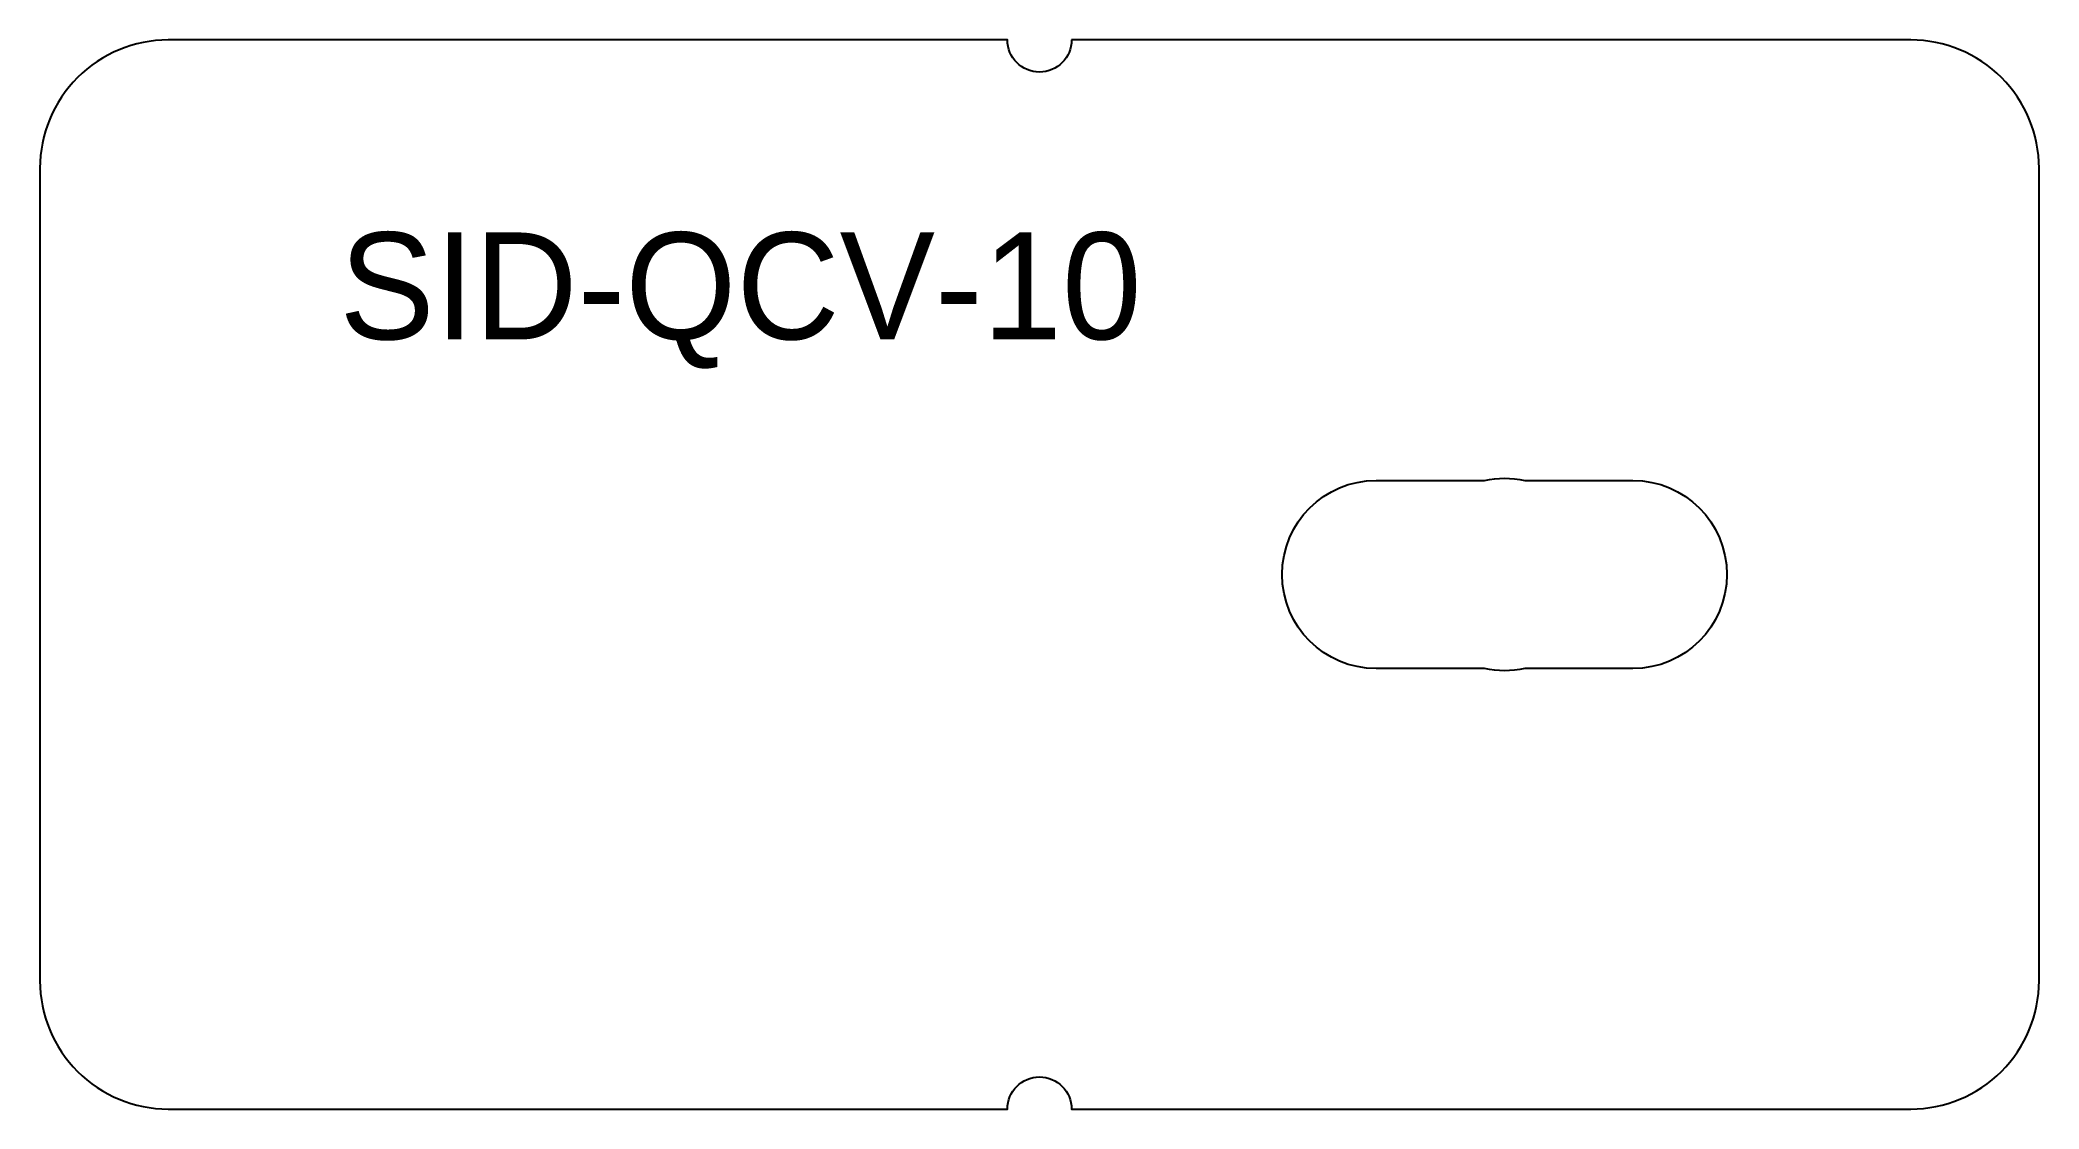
# Model space of a CAD drawing. Header units: millimetres. Extents: x 0 to 93.5, y -6 to 44.
import ezdxf

# ---------------------------------------------------------------- set-up
doc = ezdxf.new("R2010")
doc.units = ezdxf.units.MM

msp = doc.modelspace()

# ---------------------------------------------------------------- linework, layer by layer
for points in [[(48.249, 44, -1), (45.249, 44), (6, 44, 0.414214), (0, 38), (0, 0, 0.414214), (6, -6), (45.249, -6, -1), (48.249, -6), (87.498, -6, 0.414214), (93.498, 0), (93.498, 38, 0.414214), (87.498, 44)], [(62.498, 23.4), (67.555, 23.4, -0.106), (69.442, 23.4), (74.498, 23.4, -1), (74.498, 14.6), (69.442, 14.6, -0.106), (67.555, 14.6), (62.498, 14.6, -1)]]:
    msp.add_lwpolyline(points, format="xyb", close=True)

# ---------------------------------------------------------------- texts
at = {"insert": (14, 35), "char_height": 5, "attachment_point": 1}
msp.add_mtext_dynamic_manual_height_columns('SID-QCV-10', width=52, gutter_width=1, heights=[0], dxfattribs=at)

doc.saveas('drawing.dxf')
